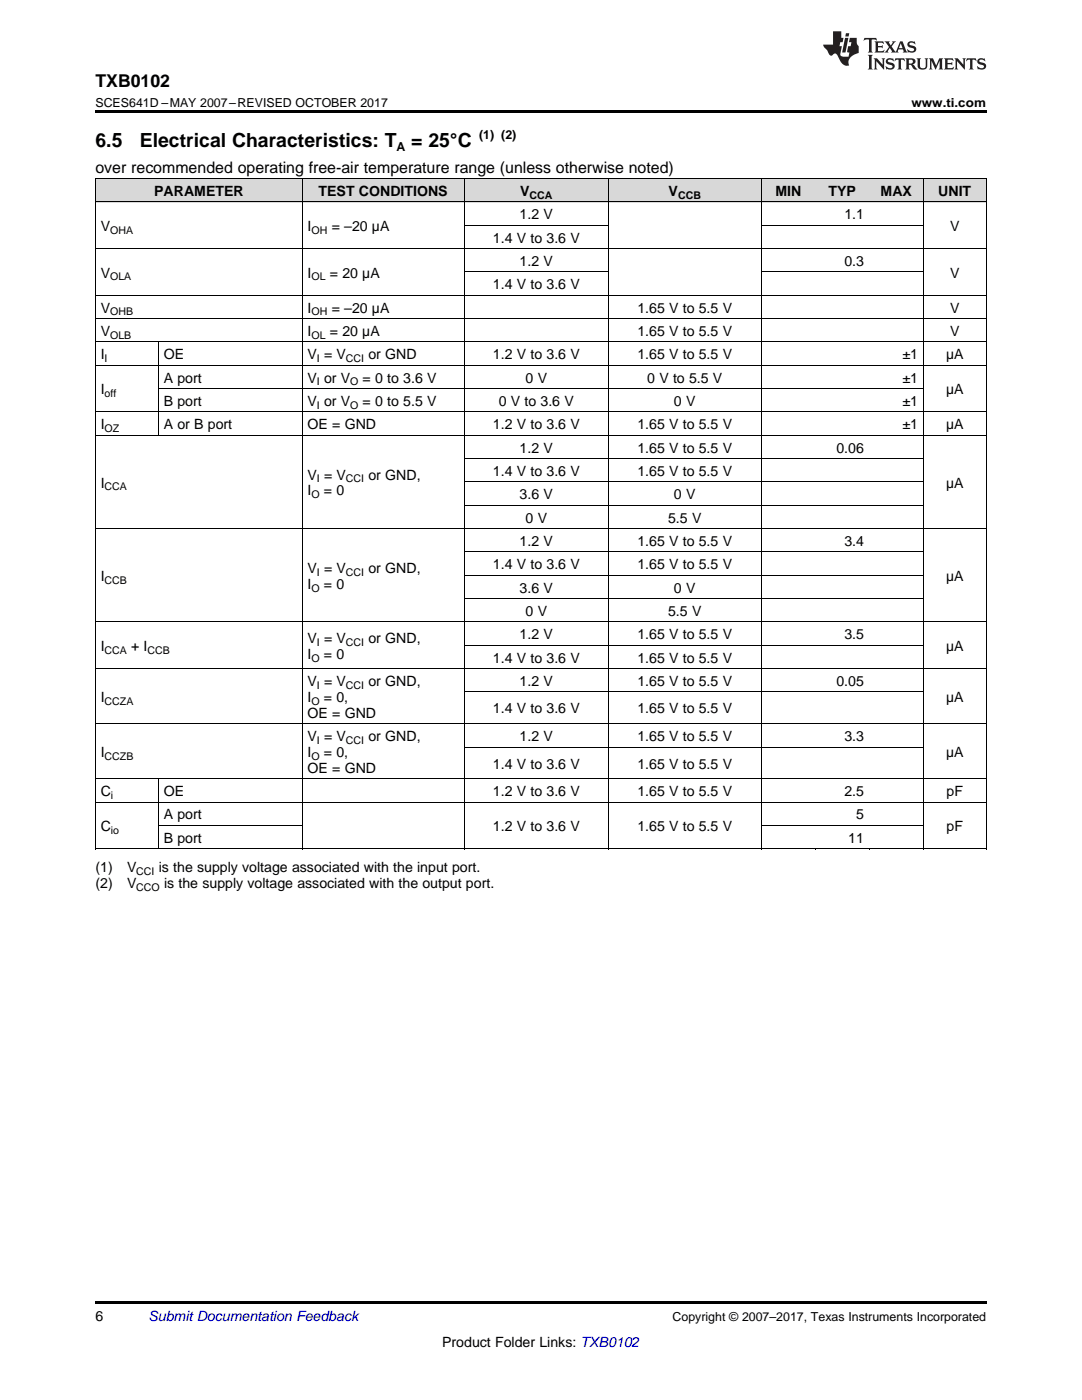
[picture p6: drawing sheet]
<svg xmlns="http://www.w3.org/2000/svg" width="216mm" height="279mm" viewBox="0 0 216 279" stroke-linecap="round" stroke-linejoin="round" font-family="sans-serif">
<defs><g id="words">
<g font-size="3.9">
<text x="19" y="29.3">6.5</text>
<text x="27.9" y="29.3">Electrical Characteristics: T</text>
<text x="82.1" y="29.3">= 25°C</text>
</g>
<text font-size="3.5" x="19" y="17.3">TXB0102</text>
<text font-size="3.2" x="19" y="34.4">over recommended operating free-air temperature range (unless otherwise noted)</text>
<g font-size="2.8">
<text x="30.8" y="39.1">PARAMETER</text>
<text x="63.6" y="39.1">TEST CONDITIONS</text>
<text x="103.8" y="39.1">V</text>
<text x="133.4" y="39.1">V</text>
<text x="154.7" y="39.1">MIN</text>
<text x="165.3" y="39.1">TYP</text>
<text x="175.7" y="39.1">MAX</text>
<text x="187.2" y="39.1">UNIT</text>
<text x="20.1" y="46.1">V</text>
<text x="61.4" y="46.1">I</text>
<text x="66.2" y="46.1">= –20 µA</text>
<text x="103.7" y="43.7">1.2 V</text>
<text x="168.5" y="43.7">1.1</text>
<text x="189.6" y="46.1">V</text>
<text x="98.4" y="48.4">1.4 V to 3.6 V</text>
<text x="103.7" y="53.1">1.2 V</text>
<text x="168.5" y="53.1">0.3</text>
<text x="20.1" y="55.4">V</text>
<text x="61.4" y="55.4">I</text>
<text x="65.8" y="55.4">= 20 µA</text>
<text x="98.4" y="57.7">1.4 V to 3.6 V</text>
<text x="189.6" y="55.4">V</text>
<text x="20.1" y="62.4">V</text>
<text x="61.4" y="62.4">I</text>
<text x="66.2" y="62.4">= –20 µA</text>
<text x="127.2" y="62.4">1.65 V to 5.5 V</text>
<text x="189.6" y="62.4">V</text>
<text x="20.1" y="67">V</text>
<text x="20.1" y="71.7">I</text>
<text x="32.7" y="71.7">OE</text>
<text x="61.4" y="67">I</text>
<text x="61.4" y="71.7">V = V</text>
<text x="65.8" y="67">= 20 µA</text>
<text x="73.5" y="71.7">or GND</text>
<text x="98.4" y="71.7">1.2 V to 3.6 V</text>
<text x="127.2" y="67">1.65 V to 5.5 V</text>
<text x="127.2" y="71.7">1.65 V to 5.5 V</text>
<text x="180.1" y="71.7">±1</text>
<text x="188.8" y="71.7">µA</text>
<text x="189.6" y="67">V</text>
<text x="32.7" y="76.3">A port</text>
<text x="61.4" y="76.3">V or V</text>
<text x="72.4" y="76.3">= 0 to 3.6 V</text>
<text x="104.9" y="76.3">0 V</text>
<text x="129.2" y="76.3">0 V to 5.5 V</text>
<text x="180.1" y="76.3">±1</text>
<text x="20.1" y="78.7">I</text>
<text x="32.7" y="81">B port</text>
<text x="61.4" y="81">V or V</text>
<text x="72.4" y="81">= 0 to 5.5 V</text>
<text x="99.5" y="81">0 V to 3.6 V</text>
<text x="134.5" y="81">0 V</text>
<text x="180.1" y="81">±1</text>
<text x="188.8" y="78.7">µA</text>
<text x="20.1" y="85.7">I</text>
<text x="32.7" y="85.7">A or B port</text>
<text x="61.4" y="85.7">OE = GND</text>
<text x="98.4" y="85.7">1.2 V to 3.6 V</text>
<text x="127.2" y="85.7">1.65 V to 5.5 V</text>
<text x="180.1" y="85.7">±1</text>
<text x="188.8" y="85.7">µA</text>
<text x="61.4" y="95.7">V = V</text>
<text x="73.5" y="95.7">or GND,</text>
<text x="98.4" y="95">1.4 V to 3.6 V</text>
<text x="103.7" y="90.3">1.2 V</text>
<text x="127.2" y="90.3">1.65 V to 5.5 V</text>
<text x="127.2" y="95">1.65 V to 5.5 V</text>
<text x="166.9" y="90.3">0.06</text>
<text x="20.1" y="97.3">I</text>
<text x="61.4" y="98.9">I</text>
<text x="64.6" y="98.9">= 0</text>
<text x="103.7" y="99.6">3.6 V</text>
<text x="134.5" y="99.6">0 V</text>
<text x="188.8" y="97.3">µA</text>
<text x="104.9" y="104.3">0 V</text>
<text x="133.3" y="104.3">5.5 V</text>
<text x="98.4" y="113.6">1.4 V to 3.6 V</text>
<text x="103.7" y="108.9">1.2 V</text>
<text x="127.2" y="108.9">1.65 V to 5.5 V</text>
<text x="127.2" y="113.6">1.65 V to 5.5 V</text>
<text x="168.5" y="108.9">3.4</text>
<text x="20.1" y="115.9">I</text>
<text x="61.4" y="114.3">V = V</text>
<text x="61.4" y="117.5">I</text>
<text x="64.6" y="117.5">= 0</text>
<text x="73.5" y="114.3">or GND,</text>
<text x="103.7" y="118.3">3.6 V</text>
<text x="134.5" y="118.3">0 V</text>
<text x="188.8" y="115.9">µA</text>
<text x="104.9" y="122.9">0 V</text>
<text x="133.3" y="122.9">5.5 V</text>
<text x="20.1" y="129.9">I</text>
<text x="26.2" y="129.9">+ I</text>
<text x="61.4" y="128.3">V = V</text>
<text x="61.4" y="131.5">I</text>
<text x="64.6" y="131.5">= 0</text>
<text x="73.5" y="128.3">or GND,</text>
<text x="103.7" y="127.6">1.2 V</text>
<text x="127.2" y="127.6">1.65 V to 5.5 V</text>
<text x="168.5" y="127.6">3.5</text>
<text x="188.8" y="129.9">µA</text>
<text x="61.4" y="136.9">V = V</text>
<text x="73.5" y="136.9">or GND,</text>
<text x="98.4" y="132.2">1.4 V to 3.6 V</text>
<text x="103.7" y="136.9">1.2 V</text>
<text x="127.2" y="132.2">1.65 V to 5.5 V</text>
<text x="127.2" y="136.9">1.65 V to 5.5 V</text>
<text x="166.9" y="136.9">0.05</text>
<text x="20.1" y="140.1">I</text>
<text x="61.4" y="140.1">I</text>
<text x="61.4" y="143.2">OE = GND</text>
<text x="64.6" y="140.1">= 0,</text>
<text x="98.4" y="142.4">1.4 V to 3.6 V</text>
<text x="127.2" y="142.4">1.65 V to 5.5 V</text>
<text x="188.8" y="140.1">µA</text>
<text x="61.4" y="147.9">V = V</text>
<text x="73.5" y="147.9">or GND,</text>
<text x="103.7" y="147.9">1.2 V</text>
<text x="127.2" y="147.9">1.65 V to 5.5 V</text>
<text x="168.5" y="147.9">3.3</text>
<text x="20.1" y="151.1">I</text>
<text x="61.4" y="151.1">I</text>
<text x="61.4" y="154.2">OE = GND</text>
<text x="64.6" y="151.1">= 0,</text>
<text x="98.4" y="153.4">1.4 V to 3.6 V</text>
<text x="127.2" y="153.4">1.65 V to 5.5 V</text>
<text x="188.8" y="151.1">µA</text>
<text x="20.1" y="158.9">C</text>
<text x="32.7" y="158.9">OE</text>
<text x="98.4" y="158.9">1.2 V to 3.6 V</text>
<text x="127.2" y="158.9">1.65 V to 5.5 V</text>
<text x="168.5" y="158.9">2.5</text>
<text x="188.9" y="158.9">pF</text>
<text x="20.1" y="165.9">C</text>
<text x="32.7" y="163.5">A port</text>
<text x="98.4" y="165.9">1.2 V to 3.6 V</text>
<text x="127.2" y="165.9">1.65 V to 5.5 V</text>
<text x="170.8" y="163.5">5</text>
<text x="188.9" y="165.9">pF</text>
<text x="32.7" y="168.2">B port</text>
<text x="169.3" y="168.2">11</text>
<text x="19" y="174.1">(1)</text>
<text x="19" y="177.2">(2)</text>
<text x="25.4" y="174.1">V</text>
<text x="25.4" y="177.2">V</text>
<text x="31.7" y="174.1">is the supply voltage associated with the input port.</text>
<text x="32.7" y="177.2">is the supply voltage associated with the output port.</text>
<text x="19" y="263.6">6</text>
<text x="88.2" y="268.9">Product Folder Links: TXB0102</text>
</g>
<text font-size="2.8" fill="#0000c8" x="29.6" y="263.6">Submit Documentation Feedback</text>
<g font-size="2.5">
<text x="19" y="21.4">SCES641D –MAY 2007–REVISED OCTOBER 2017</text>
<text x="181.9" y="21.4">www.ti.com</text>
<text x="95.6" y="27.7">(1) (2)</text>
<text x="79.1" y="30.1">A</text>
<text x="134.2" y="263.6">Copyright © 2007–2017, Texas Instruments Incorporated</text>
</g>
<g font-size="2.1">
<text x="105.7" y="39.7">CCA</text>
<text x="135.3" y="39.7">CCB</text>
<text x="22" y="46.6">OHA</text>
<text x="62.2" y="46.6">OH</text>
<text x="22" y="56">OLA</text>
<text x="62.2" y="56">OL</text>
<text x="22" y="62.9">OHB</text>
<text x="62.2" y="62.9">OH</text>
<text x="22" y="67.6">OLB</text>
<text x="62.2" y="67.6">OL</text>
<text x="20.9" y="72.2">I</text>
<text x="63.3" y="72.2">I</text>
<text x="63.3" y="76.9">I</text>
<text x="69" y="72.2">CCI</text>
<text x="69.9" y="76.9">O</text>
<text x="20.9" y="79.2">off</text>
<text x="63.3" y="81.6">I</text>
<text x="69.9" y="81.6">O</text>
<text x="20.9" y="86.2">OZ</text>
<text x="20.9" y="97.9">CCA</text>
<text x="62.2" y="99.4">O</text>
<text x="63.3" y="96.3">I</text>
<text x="69" y="96.3">CCI</text>
<text x="20.9" y="116.5">CCB</text>
<text x="62.2" y="118.1">O</text>
<text x="63.3" y="114.9">I</text>
<text x="69" y="114.9">CCI</text>
<text x="20.9" y="130.5">CCA</text>
<text x="29.4" y="130.5">CCB</text>
<text x="63.3" y="128.9">I</text>
<text x="69" y="128.9">CCI</text>
<text x="62.2" y="132">O</text>
<text x="63.3" y="137.4">I</text>
<text x="69" y="137.4">CCI</text>
<text x="20.9" y="140.6">CCZA</text>
<text x="62.2" y="140.6">O</text>
<text x="63.3" y="148.4">I</text>
<text x="69" y="148.4">CCI</text>
<text x="20.9" y="151.6">CCZB</text>
<text x="62.2" y="151.6">O</text>
<text x="22.1" y="159.5">i</text>
<text x="22.1" y="166.4">io</text>
<text x="27.2" y="174.6">CCI</text>
<text x="27.2" y="177.8">CCO</text>
</g>
</g></defs>
<g fill="#d8d8d8">
<path d="M19 35.7h12.6v4.7h-12.6z"/>
<path d="M31.6 35.7h28.7v4.7h-28.7z"/>
<path d="M60.3 35.7h32.4v4.7h-32.4z"/>
<path d="M92.7 35.7h28.7v4.7h-28.7z"/>
<path d="M121.4 35.7h30.5v4.7h-30.5z"/>
<path d="M151.9 35.7h10.8v4.7h-10.8z"/>
<path d="M162.7 35.7h10.8v4.7h-10.8z"/>
<path d="M173.5 35.7h10.8v4.7h-10.8z"/>
<path d="M184.3 35.7h12.5v4.7h-12.5z"/>
</g>
<path d="M19 22h177.8v.5h-177.8zM19 169.4l.2 .1zM60.2 169.4l.1 .1zM92.6 169.4l.1 .1zM121.3 169.4l.1 .1zM151.8 169.4l.1 .1zM162.6 169.4l.1 .1zM173.4 169.4l.1 .1zM184.1 169.4l.2 .1zM196.7 169.4l.1 .1zM19 259.7h177.8v.5h-177.8z" fill="#000"/>
<g fill="none" stroke="#000" stroke-width=".2">
<path d="M19 35.6h177.8M19.1 35.7v133.8M60.3 35.7v133.8M92.6 35.7v133.8M121.3 35.7v133.8M151.9 35.7v133.8M184.2 35.7v133.8M196.8 35.7v133.8M19 58.9h177.8M19 49.6h177.8M19 40.3h177.8M92.7 54.3h28.7"/>
<path d="M92.7 45h28.7M151.9 54.3h32.4M151.9 45h32.4M19 72.9h177.8M19 68.2h177.8M19 63.6h177.8M31.6 68.3v18.6M31.6 77.6h152.7M19 86.9h177.8M19 82.2h177.8M92.7 96.2h91.6M92.7 91.5h91.6"/>
<path d="M19 105.5h177.8M92.7 119.5h91.6M92.7 114.8h91.6M92.7 110.2h91.6M92.7 100.8h91.6M19 133.4h177.8M19 124.1h177.8M92.7 138.1h91.6M92.7 128.8h91.6M19 155.5h177.8M19 144.4h177.8M31.6 155.5v14"/>
<path d="M92.7 149.1h91.6M19 169.4h177.8M19 160.1h177.8M31.6 164.8h28.7M151.9 164.8h32.4"/>
</g>
<g fill="#231f20">
<path d="M172.5 7.6l-.1 .5 .4-.2h.6v.1v2.1l-.2 .4h.9l-.2-.4v-2.1l.1-.1h.5l.5 .2-.2-.5zM174.5 8.3l.2 .3v1.5l-.2 .4h1.8l.2-.6a1.04 1.04 0 0 1-1.3 .2v-.7h.6l.3 .2v-.6l-.3 .2h-.6v-.6l.8-.1 .4 .3-.2-.5zM176.5 8.3l.9 1.1-.9 1.1h.8l-.2-.2 .4-.7 .5 .7-.2 .2h1.5l-.2-.2 .2-.4h.9l.1 .4-.2 .2h1l-.3-.3-.7-1.9h-.5l-.9 2-.8-1 .9-1h-.8l.1 .3-.4 .5-.3-.6 .1-.2zM179.7 8.6l.4 1h-.7zM181.3 8.4a.63 .63 0 0 0-.2 .7 .63 .63 0 0 0 .6 .4l.6 .2 .1 .2a.75 .75 0 0 1-.7 .4 .75 .75 0 0 1-.6-.5l.1 .7 .1-.1a1.11 1.11 0 0 0 1.5-.6 1.13 1.13 0 0 0-1.2-.8l-.1-.4a1.04 1.04 0 0 1 1.2 .2l-.2-.5-.2 .1-.4-.2zM173.2 10.9l.2 .4v2.2l-.2 .4h1l-.3-.4v-2.2l.3-.4zM174.3 11.6l.3 .4v1.5l-.3 .4h.8l-.2-.4v-1.3l1.5 1.7v-1.9l.2-.4h-.7l.2 .4v.9l-1.1-1.3zM177 11.8a.62 .62 0 0 0-.2 .7 .62 .62 0 0 0 .6 .4l.6 .1 .1 .3a.76 .76 0 0 1-.7 .3 .76 .76 0 0 1-.7-.4l.2 .7 .1-.1a1.11 1.11 0 0 0 1.5-.6 1.13 1.13 0 0 0-1.2-.8l-.1-.4a1.04 1.04 0 0 1 1.2 .2l-.2-.6-.2 .1-.5-.1zM178.7 11.6l-.2 .6a.61 .61 0 0 1 .8-.3v1.6l-.2 .4h.9l-.2-.4v-1.6a.63 .63 0 0 1 .7 .3l-.1-.6zM180.6 11.6l.3 .4v1.5l-.3 .4h1l-.2-.2-.1-.8 .6 .2a.76 .76 0 0 0 1.2 .7l-1-1a.58 .58 0 0 0 .6-.5 .58 .58 0 0 0-.5-.6zM181.4 11.9h.1a.45 .45 0 0 1 .5 .1 .45 .45 0 0 1 .1 .5l-.8 .2zM182.9 11.6l.2 .2a2.17 2.17 0 0 0 .3 1.9 .99 .99 0 0 0 1.6-.6v-1.1l.2-.4h-.7l.2 .2a1.92 1.92 0 0 1-.2 1.8 .6 .6 0 0 1-.9-.5v-1.1l.2-.4zM185.4 11.6l.2 .4v1.5l-.2 .4h.7l-.2-.4v-1.4l.8 1.8 .8-1.8v1.4l-.2 .4h.9l-.2-.4v-1.5l.2-.4h-.8l-.6 1.5-.6-1.5zM188.4 11.6l.2 .4v1.5l-.2 .4h1.8l.1-.6a1.04 1.04 0 0 1-1.2 .1v-.6h.5l.4 .2v-.6l-.4 .2h-.5v-.7h.8l.3 .3-.1-.6zM190.5 11.6l.2 .4v1.5l-.2 .4h.7l-.2-.4v-1.3l1.5 1.7v-1.9l.2-.4h-.7l.2 .4v.9l-1.1-1.3zM192.9 11.6l-.1 .6a.61 .61 0 0 1 .7-.3l.1 1.6-.3 .4h1l-.3-.4 .1-1.6a.63 .63 0 0 1 .7 .3l-.1-.6zM195.2 11.8a.62 .62 0 0 0-.2 .7 .62 .62 0 0 0 .6 .4l.6 .1 .1 .3a.76 .76 0 0 1-.7 .3 .76 .76 0 0 1-.6-.4l.1 .7 .1-.1a1.11 1.11 0 0 0 1.6-.6 1.13 1.13 0 0 0-1.3-.8l-.1-.4a1.04 1.04 0 0 1 1.2 .2l-.1-.6-.2 .1-.5-.1z"/>
<path d="M166.2 6.3v2.6h-1.9v.4l.8 .9a.91 .91 0 0 0 1 .8 .56 .56 0 0 1 .5-.3 .56 .56 0 0 1 .5 .3l.4 .8a1.53 1.53 0 0 0 1.9 1.2 1.54 1.54 0 0 1 1-2.1l.9-.3v-1.4a1.52 1.52 0 0 1-.4-1.6h-1.3l-.2 .8h.5l-.2 .8h-.5l-.1 1v.2l.4 .1-.2 .8a1.93 1.93 0 0 1-1.6-.3l.3-1.8h-.5l.2-.8h.4l.2-.8h-.4v-1.3zM168.6 7.6l-.6 2.9h.7l.6-2.9zM168.8 6.6l-.1 .7h.6l.2-.7z"/>
</g>
<use href="#words"/>
</svg>
